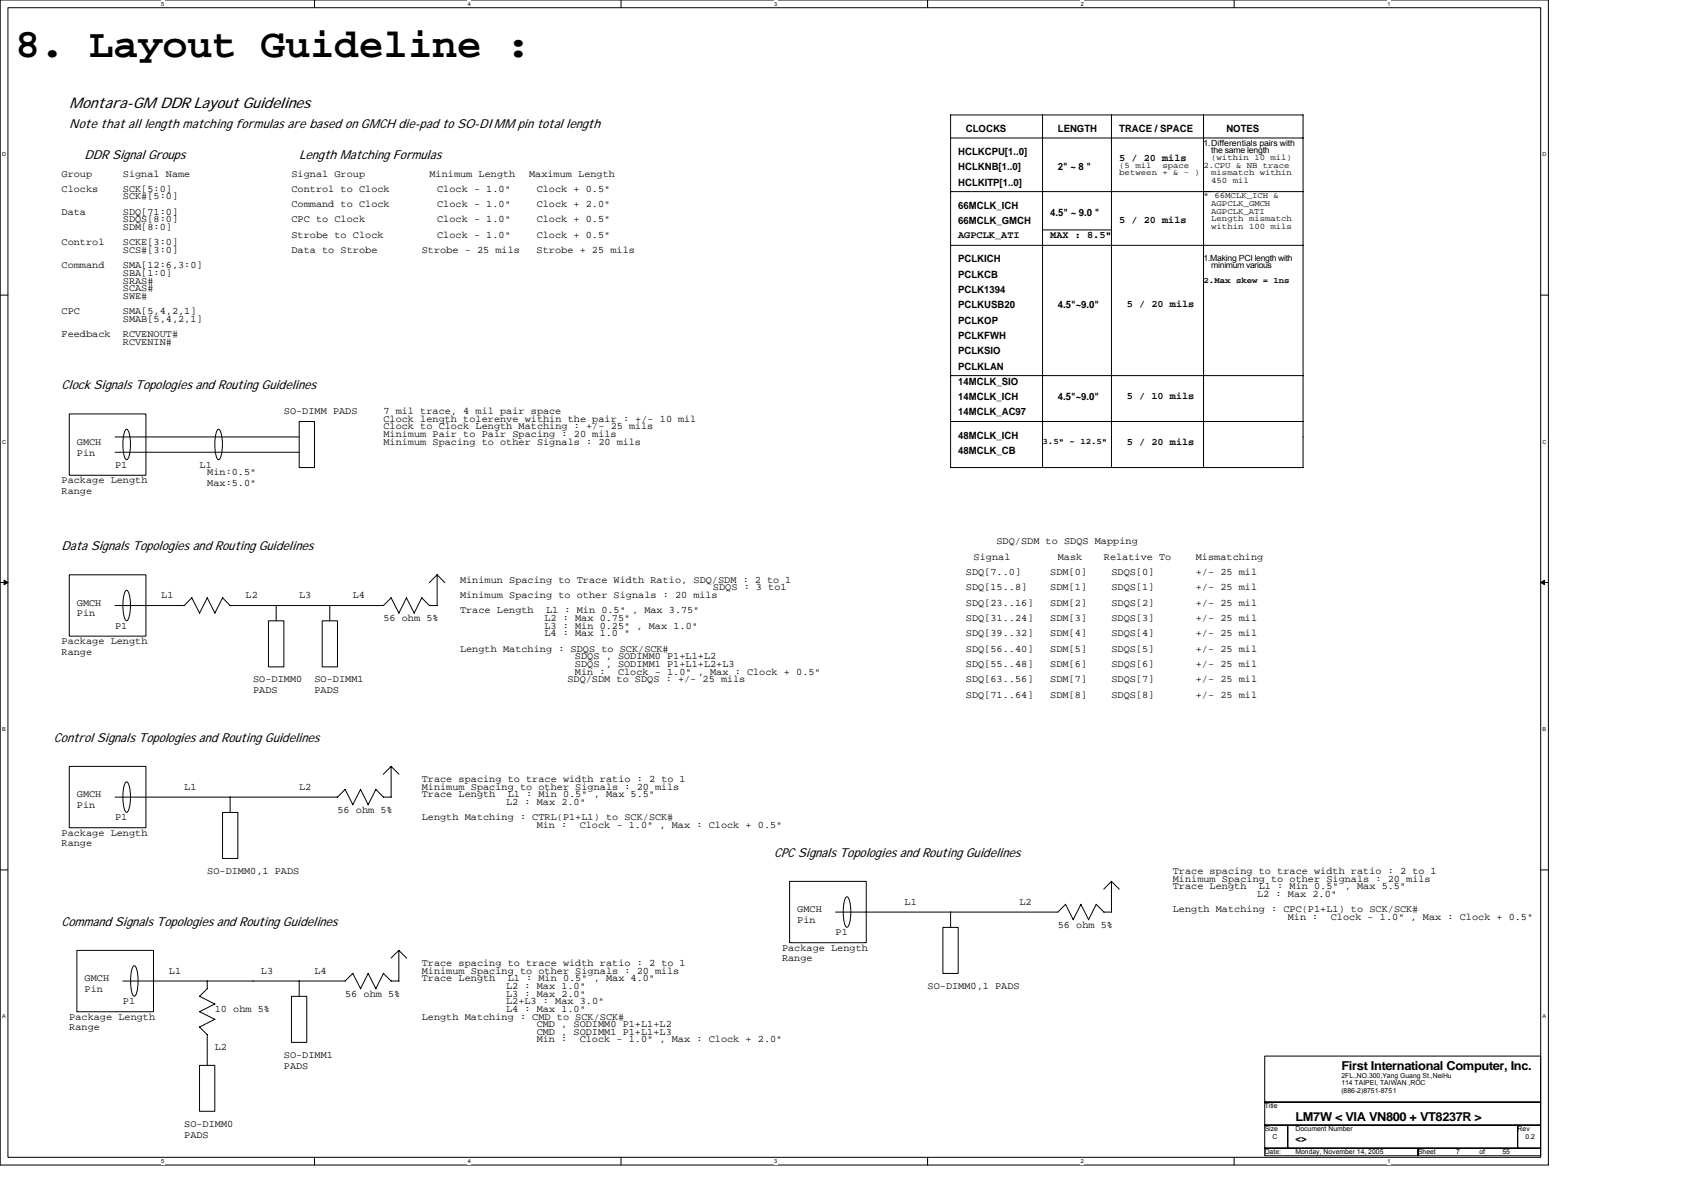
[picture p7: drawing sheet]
<svg xmlns="http://www.w3.org/2000/svg" width="297mm" height="210mm" viewBox="0 0 297 210" stroke-linecap="round" stroke-linejoin="round" font-family="sans-serif">
<defs><g id="words">
<text font-size="7.1" x="2.7" y="10">8. Layout Guideline :</text>
<text font-size="2.7" x="12.2" y="19">Montara-GM DDR Layout Guidelines</text>
<g font-size="2.3">
<text x="12.2" y="22.6">Note that all length matching formulas are based on GMCH die-pad to SO-DIMM pin total length</text>
<text x="14.9" y="28">DDR Signal Groups</text>
<text x="52.6" y="28">Length Matching Formulas</text>
<text x="10.8" y="68.3">Clock Signals Topologies and Routing Guidelines</text>
<text x="10.8" y="96.6">Data Signals Topologies and Routing Guidelines</text>
<text x="9.5" y="130.3">Control Signals Topologies and Routing Guidelines</text>
<text x="136" y="150.5">CPC Signals Topologies and Routing Guidelines</text>
<text x="10.8" y="162.6">Command Signals Topologies and Routing Guidelines</text>
</g>
<g font-size="2.2">
<text x="235.6" y="187.9">First International Computer, Inc.</text>
<text x="227.6" y="197">LM7W &lt; VIA VN800 + VT8237R &gt;</text>
</g>
<g font-size="1.8">
<text x="169.7" y="23.2">CLOCKS</text>
<text x="185.8" y="23.2">LENGTH</text>
<text x="196.6" y="23.2">TRACE / SPACE</text>
<text x="215.4" y="23.2">NOTES</text>
<text x="168.3" y="27.2">HCLKCPU[1..0]</text>
<text x="168.3" y="29.9">HCLKNB[1..0]</text>
<text x="185.8" y="29.9">2&quot; ~ 8 &quot;</text>
<text x="196.6" y="28.3">5 / 20 mils</text>
<text x="10.8" y="33.7">Clocks</text>
<text x="10.8" y="31">Group</text>
<text x="21.6" y="31">Signal Name</text>
<text x="21.6" y="33.7">SCK[5:0]</text>
<text x="21.6" y="35">SCK#[5:0]</text>
<text x="51.2" y="33.7">Control to Clock</text>
<text x="51.2" y="31">Signal Group</text>
<text x="75.4" y="31">Minimum Length</text>
<text x="76.8" y="33.7">Clock - 1.0&quot;</text>
<text x="92.9" y="31">Maximum Length</text>
<text x="94.3" y="33.7">Clock + 0.5&quot;</text>
<text x="168.3" y="32.6">HCLKITP[1..0]</text>
<text x="10.8" y="37.7">Data</text>
<text x="21.6" y="37.7">SDQ[71:0]</text>
<text x="21.6" y="39.1">SDQS[8:0]</text>
<text x="21.6" y="40.4">SDM[8:0]</text>
<text x="51.2" y="36.4">Command to Clock</text>
<text x="51.2" y="39.1">CPC to Clock</text>
<text x="51.2" y="41.8">Strobe to Clock</text>
<text x="76.8" y="36.4">Clock - 1.0&quot;</text>
<text x="76.8" y="39.1">Clock - 1.0&quot;</text>
<text x="76.8" y="41.8">Clock - 1.0&quot;</text>
<text x="94.3" y="36.4">Clock + 2.0&quot;</text>
<text x="94.3" y="39.1">Clock + 0.5&quot;</text>
<text x="94.3" y="41.8">Clock + 0.5&quot;</text>
<text x="168.3" y="36.6">66MCLK_ICH</text>
<text x="168.3" y="39.3">66MCLK_GMCH</text>
<text x="168.3" y="41.8">AGPCLK_ATI</text>
<text x="184.5" y="38">4.5&quot; ~ 9.0 &quot;</text>
<text x="184.5" y="41.8">MAX : 8.5&quot;</text>
<text x="196.6" y="39.1">5 / 20 mils</text>
<text x="10.8" y="43.1">Control</text>
<text x="10.8" y="47.2">Command</text>
<text x="21.6" y="43.1">SCKE[3:0]</text>
<text x="21.6" y="44.5">SCS#[3:0]</text>
<text x="21.6" y="47.2">SMA[12:6,3:0]</text>
<text x="51.2" y="44.5">Data to Strobe</text>
<text x="74.1" y="44.5">Strobe - 25 mils</text>
<text x="94.3" y="44.5">Strobe + 25 mils</text>
<text x="168.3" y="46.1">PCLKICH</text>
<text x="21.6" y="48.5">SBA[1:0]</text>
<text x="21.6" y="49.8">SRAS#</text>
<text x="21.6" y="51.2">SCAS#</text>
<text x="21.6" y="52.5">SWE#</text>
<text x="168.3" y="48.7">PCLKCB</text>
<text x="168.3" y="51.5">PCLK1394</text>
<text x="197.9" y="53.9">5 / 20 mils</text>
<text x="10.8" y="55.2">CPC</text>
<text x="10.8" y="59.3">Feedback</text>
<text x="21.6" y="55.2">SMA[5,4,2,1]</text>
<text x="21.6" y="56.6">SMAB[5,4,2,1]</text>
<text x="21.6" y="59.3">RCVENOUT#</text>
<text x="168.3" y="54.1">PCLKUSB20</text>
<text x="168.3" y="56.8">PCLKOP</text>
<text x="168.3" y="59.5">PCLKFWH</text>
<text x="185.8" y="54.1">4.5&quot;~9.0&quot;</text>
<text x="21.6" y="60.6">RCVENIN#</text>
<text x="168.3" y="62.2">PCLKSIO</text>
<text x="168.3" y="64.9">PCLKLAN</text>
<text x="168.3" y="67.6">14MCLK_SIO</text>
<text x="168.3" y="70.3">14MCLK_ICH</text>
<text x="185.8" y="70.3">4.5&quot;~9.0&quot;</text>
<text x="197.9" y="70.1">5 / 10 mils</text>
<text x="49.9" y="72.7">SO-DIMM PADS</text>
<text x="67.3" y="75.4">Clock to Clock Length Matching : +/- 25 mils</text>
<text x="67.3" y="76.8">Minimum Pair to Pair Spacing : 20 mils</text>
<text x="67.3" y="72.7">7 mil trace, 4 mil pair space</text>
<text x="67.3" y="74.1">Clock length tolerenve within the pair : +/- 10 mil</text>
<text x="168.3" y="73">14MCLK_AC97</text>
<text x="168.3" y="77">48MCLK_ICH</text>
<text x="13.5" y="78.1">GMCH</text>
<text x="13.5" y="80">Pin</text>
<text x="20.2" y="82.1">P1</text>
<text x="35" y="82.1">L1</text>
<text x="36.4" y="83.5">Min:0.5&quot;</text>
<text x="67.3" y="78.1">Minimum Spacing to other Signals : 20 mils</text>
<text x="168.3" y="79.7">48MCLK_CB</text>
<text x="197.9" y="78.2">5 / 20 mils</text>
<text x="10.8" y="84.9">Package Length</text>
<text x="10.8" y="86.8">Range</text>
<text x="36.4" y="85.4">Max:5.0&quot;</text>
<text x="175" y="95.6">SDQ/SDM to SDQS Mapping</text>
<text x="169.7" y="101">SDQ[7..0]</text>
<text x="171" y="98.3">Signal</text>
<text x="184.5" y="101">SDM[0]</text>
<text x="185.8" y="98.3">Mask</text>
<text x="193.9" y="98.3">Relative To</text>
<text x="195.2" y="101">SDQS[0]</text>
<text x="210.1" y="98.3">Mismatching</text>
<text x="210.1" y="101">+/- 25 mil</text>
<text x="13.5" y="106.4">GMCH</text>
<text x="28.3" y="105">L1</text>
<text x="43.1" y="105">L2</text>
<text x="52.6" y="105">L3</text>
<text x="62" y="105">L4</text>
<text x="80.8" y="102.3">Minimun Spacing to Trace Width Ratio, SDQ/SDM : 2 to 1</text>
<text x="80.8" y="105">Minimum Spacing to other Signals : 20 mils</text>
<text x="80.8" y="107.7">Trace Length</text>
<text x="95.9" y="107.7">L1 : Min 0.5&quot; , Max 3.75&quot;</text>
<text x="125.2" y="103.7">SDQS : 3 to1</text>
<text x="169.7" y="103.7">SDQ[15..8]</text>
<text x="169.7" y="106.4">SDQ[23..16]</text>
<text x="184.5" y="103.7">SDM[1]</text>
<text x="184.5" y="106.4">SDM[2]</text>
<text x="195.2" y="103.7">SDQS[1]</text>
<text x="195.2" y="106.4">SDQS[2]</text>
<text x="210.1" y="103.7">+/- 25 mil</text>
<text x="210.1" y="106.4">+/- 25 mil</text>
<text x="10.8" y="113.1">Package Length</text>
<text x="13.5" y="108.3">Pin</text>
<text x="20.2" y="110.4">P1</text>
<text x="67.3" y="109.1">56 ohm 5%</text>
<text x="95.6" y="109.1">L2 : Max 0.75&quot;</text>
<text x="95.6" y="110.4">L3 : Min 0.25&quot; , Max 1.0&quot;</text>
<text x="95.6" y="111.8">L4 : Max 1.0 &quot;</text>
<text x="169.7" y="109.1">SDQ[31..24]</text>
<text x="169.7" y="111.8">SDQ[39..32]</text>
<text x="184.5" y="109.1">SDM[3]</text>
<text x="184.5" y="111.8">SDM[4]</text>
<text x="195.2" y="109.1">SDQS[3]</text>
<text x="195.2" y="111.8">SDQS[4]</text>
<text x="210.1" y="109.1">+/- 25 mil</text>
<text x="210.1" y="111.8">+/- 25 mil</text>
<text x="10.8" y="115">Range</text>
<text x="44.5" y="119.8">SO-DIMM0</text>
<text x="55.2" y="119.8">SO-DIMM1</text>
<text x="80.8" y="114.5">Length Matching : SDQS to SCK/SCK#</text>
<text x="99.7" y="119.8">SDQ/SDM to SDQS : +/- 25 mils</text>
<text x="101" y="118.5">Min :</text>
<text x="101" y="115.8">SDQS , SODIMM0 P1+L1+L2</text>
<text x="101" y="117.2">SDQS , SODIMM1 P1+L1+L2+L3</text>
<text x="108.6" y="118.5">Clock - 1.0&quot; , Max : Clock + 0.5&quot;</text>
<text x="169.7" y="114.5">SDQ[56..40]</text>
<text x="169.7" y="117.2">SDQ[55..48]</text>
<text x="169.7" y="119.8">SDQ[63..56]</text>
<text x="184.5" y="114.5">SDM[5]</text>
<text x="184.5" y="117.2">SDM[6]</text>
<text x="184.5" y="119.8">SDM[7]</text>
<text x="195.2" y="114.5">SDQS[5]</text>
<text x="195.2" y="117.2">SDQS[6]</text>
<text x="195.2" y="119.8">SDQS[7]</text>
<text x="210.1" y="114.5">+/- 25 mil</text>
<text x="210.1" y="117.2">+/- 25 mil</text>
<text x="210.1" y="119.8">+/- 25 mil</text>
<text x="44.5" y="121.8">PADS</text>
<text x="55.2" y="121.8">PADS</text>
<text x="169.7" y="122.5">SDQ[71..64]</text>
<text x="184.5" y="122.5">SDM[8]</text>
<text x="195.2" y="122.5">SDQS[8]</text>
<text x="210.1" y="122.5">+/- 25 mil</text>
<text x="74.1" y="137.4">Trace spacing to trace width ratio : 2 to 1</text>
<text x="13.5" y="140">GMCH</text>
<text x="13.5" y="141.9">Pin</text>
<text x="32.4" y="138.7">L1</text>
<text x="52.6" y="138.7">L2</text>
<text x="59.3" y="142.7">56 ohm 5%</text>
<text x="74.1" y="138.7">Minimum Spacing to other Signals : 20 mils</text>
<text x="74.1" y="140">Trace Length</text>
<text x="88.9" y="141.4">L2 : Max 2.0&quot;</text>
<text x="89.2" y="140">L1 : Min 0.5&quot; , Max 5.5&quot;</text>
<text x="10.8" y="146.8">Package Length</text>
<text x="10.8" y="148.7">Range</text>
<text x="20.2" y="144.1">P1</text>
<text x="74.1" y="144.1">Length Matching : CTRL(P1+L1) to SCK/SCK#</text>
<text x="94.3" y="145.4">Min :</text>
<text x="101.8" y="145.4">Clock - 1.0&quot; , Max : Clock + 0.5&quot;</text>
<text x="36.4" y="153.5">SO-DIMM0,1 PADS</text>
<text x="206" y="153.5">Trace spacing to trace width ratio : 2 to 1</text>
<text x="206" y="154.9">Minimum Spacing to other Signals : 20 mils</text>
<text x="140.1" y="160.2">GMCH</text>
<text x="158.9" y="158.9">L1</text>
<text x="179.1" y="158.9">L2</text>
<text x="206" y="160.2">Length Matching : CPC(P1+L1) to SCK/SCK#</text>
<text x="206" y="156.2">Trace Length</text>
<text x="220.8" y="157.5">L2 : Max 2.0&quot;</text>
<text x="221.1" y="156.2">L1 : Min 0.5&quot; , Max 5.5&quot;</text>
<text x="226.2" y="161.6">Min :</text>
<text x="233.8" y="161.6">Clock - 1.0&quot; , Max : Clock + 0.5&quot;</text>
<text x="137.4" y="167">Package Length</text>
<text x="140.1" y="162.1">Pin</text>
<text x="146.8" y="164.3">P1</text>
<text x="185.8" y="162.9">56 ohm 5%</text>
<text x="14.9" y="172.4">GMCH</text>
<text x="29.7" y="171">L1</text>
<text x="45.8" y="171">L3</text>
<text x="55.2" y="171">L4</text>
<text x="74.1" y="169.7">Trace spacing to trace width ratio : 2 to 1</text>
<text x="74.1" y="171">Minimum Spacing to other Signals : 20 mils</text>
<text x="74.1" y="172.4">Trace Length</text>
<text x="88.9" y="173.7">L2 : Max 1.0&quot;</text>
<text x="89.2" y="172.4">L1 : Min 0.5&quot; , Max 4.0&quot;</text>
<text x="137.4" y="168.9">Range</text>
<text x="162.9" y="173.7">SO-DIMM0,1 PADS</text>
<text x="12.2" y="179.1">Package Length</text>
<text x="14.9" y="174.3">Pin</text>
<text x="21.6" y="176.4">P1</text>
<text x="37.7" y="177.7">10 ohm 5%</text>
<text x="60.6" y="175">56 ohm 5%</text>
<text x="74.1" y="179.1">Length Matching : CMD to SCK/SCK#</text>
<text x="88.9" y="175">L3 : Max 2.0&quot;</text>
<text x="88.9" y="177.7">L4 : Max 1.0&quot;</text>
<text x="88.9" y="176.4">L2+L3 : Max 3.0&quot;</text>
<text x="12.2" y="181">Range</text>
<text x="37.7" y="184.5">L2</text>
<text x="49.9" y="185.8">SO-DIMM1</text>
<text x="94.3" y="183.1">Min :</text>
<text x="94.3" y="180.4">CMD , SODIMM0 P1+L1+L2</text>
<text x="94.3" y="181.8">CMD , SODIMM1 P1+L1+L3</text>
<text x="101.8" y="183.1">Clock - 1.0&quot; , Max : Clock + 2.0&quot;</text>
<text x="49.9" y="187.7">PADS</text>
<text x="32.4" y="197.9">SO-DIMM0</text>
<text x="32.4" y="199.8">PADS</text>
<text x="227.6" y="200.6">&lt;&gt;</text>
</g>
<g font-size="1.5">
<text x="196.6" y="29.5">(5 mil</text>
<text x="204.2" y="29.5">space</text>
<text x="211.4" y="29.5">2.CPU &amp; NB trace</text>
<text x="211.4" y="25.6">1.Differentials pairs with</text>
<text x="212.7" y="28.1">(within 10 mil)</text>
<text x="212.7" y="26.9">the same length</text>
<text x="196.6" y="30.8">between + &amp; - )</text>
<text x="211.4" y="34.8">* 66MCLK_ICH &amp;</text>
<text x="212.7" y="30.8">mismatch within</text>
<text x="212.7" y="32.2">450 mil</text>
<text x="212.7" y="38.9">Length mismatch</text>
<text x="212.7" y="36.2">AGPCLK_GMCH</text>
<text x="212.7" y="37.5">AGPCLK_ATI</text>
<text x="212.7" y="40.2">within 100 mils</text>
<text x="211.4" y="45.8">1.Making PCI length with</text>
<text x="212.7" y="47.1">minimum various</text>
<text x="211.4" y="49.7">2.Max skew = 1ns</text>
<text x="183.1" y="78">3.5&quot; ~ 12.5&quot;</text>
</g>
<g font-size="1.2">
<text x="235.6" y="189.3">2FL.,NO.300,Yang Guang St.,NeiHu</text>
<text x="235.6" y="190.6">114 TAIPEI, TAIWAN ,ROC</text>
<text x="222.2" y="194.7">Title</text>
<text x="235.6" y="192">(886-2)8751-8751</text>
<text x="222.2" y="198.7">Size</text>
<text x="222.2" y="202.8">Date:</text>
<text x="223.5" y="200.1">C</text>
<text x="227.6" y="198.7">Document Number</text>
<text x="227.6" y="202.8">Monday, November 14, 2005</text>
<text x="249.1" y="202.8">Sheet</text>
<text x="255.8" y="202.8">7</text>
<text x="259.9" y="202.8">of</text>
<text x="263.9" y="202.8">55</text>
<text x="266.6" y="198.7">Rev</text>
<text x="267.9" y="200.1">0.2</text>
</g>
<g font-size="1">
<text x="28.3" y="1">5</text>
<text x="82.2" y="1">4</text>
<text x="136" y="1">3</text>
<text x="189.9" y="1">2</text>
<text x="243.7" y="1">1</text>
<text x=".4" y="27.4">D</text>
<text x="271" y="27.4">D</text>
<text x=".4" y="77.9">C</text>
<text x="271" y="77.9">C</text>
<text x=".4" y="128.4">B</text>
<text x="271" y="128.4">B</text>
<text x=".4" y="178.9">A</text>
<text x="271" y="178.9">A</text>
<text x="28.3" y="204.3">5</text>
<text x="82.2" y="204.3">4</text>
<text x="136" y="204.3">3</text>
<text x="189.9" y="204.3">2</text>
<text x="243.7" y="204.3">1</text>
</g>
</g></defs>
<path d="M0 0h272v204.6h-272zM1.4 1.4h269.2v201.9h-269.2z" fill="none" stroke="#000" stroke-width=".18"/>
<g fill="#fff">
<path d="M28.3 .1h.5v1.1h-.5z"/>
<path d="M28.3 203.4h.5v1.1h-.5z"/>
</g>
<path d="M55.2 0v1.4M55.2 203.3v1.3" fill="none" stroke="#000" stroke-width=".18"/>
<g fill="#fff">
<path d="M82.2 .1h.5v1.1h-.5z"/>
<path d="M82.2 203.4h.5v1.1h-.5z"/>
</g>
<path d="M109.1 0v1.4M109.1 203.3v1.3" fill="none" stroke="#000" stroke-width=".18"/>
<g fill="#fff">
<path d="M136 .1h.5v1.1h-.5z"/>
<path d="M136 203.4h.5v1.1h-.5z"/>
</g>
<path d="M162.9 0v1.4M162.9 203.3v1.3" fill="none" stroke="#000" stroke-width=".18"/>
<g fill="#fff">
<path d="M189.9 .1h.5v1.1h-.5z"/>
<path d="M189.9 203.4h.5v1.1h-.5z"/>
</g>
<path d="M216.8 0v1.4M216.8 203.3v1.3" fill="none" stroke="#000" stroke-width=".18"/>
<g fill="#fff">
<path d="M243.7 .1h.5v1.1h-.5z"/>
<path d="M243.7 203.4h.5v1.1h-.5z"/>
<path d="M.4 26.6h.7v1h-.7z"/>
<path d="M271 26.6h.6v1h-.6z"/>
<path d="M.4 77.1h.7v1h-.7z"/>
<path d="M271 77.1h.6v1h-.6z"/>
</g>
<path d="M0 51.8h1.4M270.6 51.8h1.4" fill="none" stroke="#000" stroke-width=".18"/>
<g fill="#fff">
<path d="M.4 127.6h.6v1h-.6z"/>
<path d="M271 127.6h.6v1h-.6z"/>
</g>
<path d="M0 102.3h1.4M270.6 102.3h1.4" fill="none" stroke="#000" stroke-width=".18"/>
<path d="M.7 101.9l.7 .4-.7 .4zM270.6 102.3l.7-.4v.8z" fill="#000" stroke="#000" stroke-width=".18"/>
<g fill="#fff">
<path d="M.4 178h.6v1.1h-.6z"/>
<path d="M271 178h.6v1.1h-.6z"/>
</g>
<g fill="none" stroke="#000" stroke-width=".18">
<path d="M167 33.7h61.9M167 24.2h61.9M183.1 20.2v61.9M195.2 20.2v61.9M211.4 20.2v61.9M228.9 20.2h-61.9v61.9M228.9 20.2v61.9M167 43.1h61.9M183.1 40.4h12.2M12.2 72.7h13.4v10.8h-13.4zM20.2 76.8h32.4M20.2 79.4h32.4"/>
<path d="M22.1 75.5l.1-.1a3.2 3.2 0 0 1 .7 2.7l-.1 1.3a1.54 1.54 0 0 1-.6 1.4 3.3 3.3 0 0 1-.6-2.7l.1-1.4zM38.2 75.5l.2-.1a3.2 3.2 0 0 1 .7 2.7l-.1 1.3a1.54 1.54 0 0 1-.6 1.4 3.3 3.3 0 0 1-.7-2.7l.1-1.4zM52.6 74h2.6v8.1h-2.6zM167 66h61.9M167 74h61.9M167 82.1h61.9M12.2 101h13.4v10.7h-13.4zM22.1 103.8l.1-.1a3.2 3.2 0 0 1 .7 2.6l-.1 1.4a1.54 1.54 0 0 1-.6 1.3 3.3 3.3 0 0 1-.6-2.7l.1-1.3zM33.7 105l1.4 2.7M33.7 105l-1.3 1.4h-12.2M35 107.7l1.4-2.7 1.4 2.7M39.1 105l1.3 1.4"/>
<path d="M39.1 105l-1.4 2.7M47.2 109.1h2.7v8h-2.7zM48.5 106.3v2.8M56.6 109.1h2.7v8h-2.7zM57.9 106.3v2.8M68.7 105l1.4 2.7M68.7 105l-1.3 1.4h-27M70.1 107.7l1.3-2.7 1.4 2.7M75.5 106.4l-1.4-1.4-1.4 2.7M76.8 100.9v5.5h-1.4M76.8 101l-1.4 1.3M76.8 101l1.3 1.3"/>
<path d="M12.2 134.6h13.4v10.8h-13.4zM22.1 137.4l.1-.1a3.2 3.2 0 0 1 .7 2.7l-.1 1.4a1.54 1.54 0 0 1-.6 1.3 3.3 3.3 0 0 1-.6-2.7l.1-1.4zM40.4 140v2.7M60.6 138.7l1.4 2.7M60.6 138.6l-1.3 1.4h-39.1M63.3 138.7l1.4 2.7M63.3 138.6l-1.3 2.8M66 138.7l1.4 1.3M66 138.6l-1.3 2.8M68.7 134.6v5.4M68.7 134.6l-1.4 1.4M68.7 134.6l1.4 1.4"/>
<path d="M0 152.8h1.4M39.1 142.7h2.7v8.1h-2.7zM67.3 140h1.4M138.7 154.8h13.5v10.8h-13.5zM148.6 157.6l.2-.1a3.2 3.2 0 0 1 .7 2.7l-.1 1.3a1.54 1.54 0 0 1-.6 1.4 3.3 3.3 0 0 1-.7-2.7l.1-1.4zM187.2 158.8l-1.4 1.4M189.9 158.9l1.3 2.7M189.9 158.8l-1.4 2.8-1.3-2.7M195.2 154.8l.1 5.4h-1.4M195.2 154.8l-1.3 1.4M195.2 154.8l1.4 1.4M270.6 152.8h1.4"/>
<path d="M13.5 166.9h13.5v10.8h-13.5zM21.6 172.3h39M23.4 169.7l.2-.1a3.3 3.3 0 0 1 .7 2.7l-.1 1.4a1.53 1.53 0 0 1-.6 1.3 3.2 3.2 0 0 1-.7-2.7l.1-1.4zM35 177.7l2.7 1.3M36.4 172.3v1.4M36.4 173.7l-1.4 1.3 2.7 1.4M37.8 179l-2.8 1.4 1.4 1.3v5.4M37.8 176.3l-2.8 1.4M51.2 175h2.7v8.1h-2.7zM52.6 172.3v2.7M62 171l1.3 2.7M62 171l-1.4 1.3"/>
<path d="M64.7 171l1.3 2.7M64.7 171l-1.4 2.7M67.3 171l1.4 1.3M67.4 171l-1.4 2.7M68.7 172.3h1.4M70.1 166.9l1.3 1.4M70.1 166.9v5.4M70.1 166.9l-1.4 1.4M146.8 160.2h39M165.6 162.9h2.7v8.1h-2.7zM167 160.2v2.7M193.9 160.2l-1.4-1.3-1.3 2.6"/>
<path d="M35 187.1h2.7v8.1h-2.7zM222.2 185.5h48.4v8.1h-48.4zM222.2 193.6h48.4v4h-48.4zM222.2 197.6h4v4.1h-4zM226.2 197.6h40.4v4.1h-40.4zM266.6 197.6h4v4.1h-4zM222.2 201.7h26.9v1.3h-26.9zM249.1 201.7h21.5v1.3h-21.5z"/>
</g>
<use href="#words"/>
</svg>
